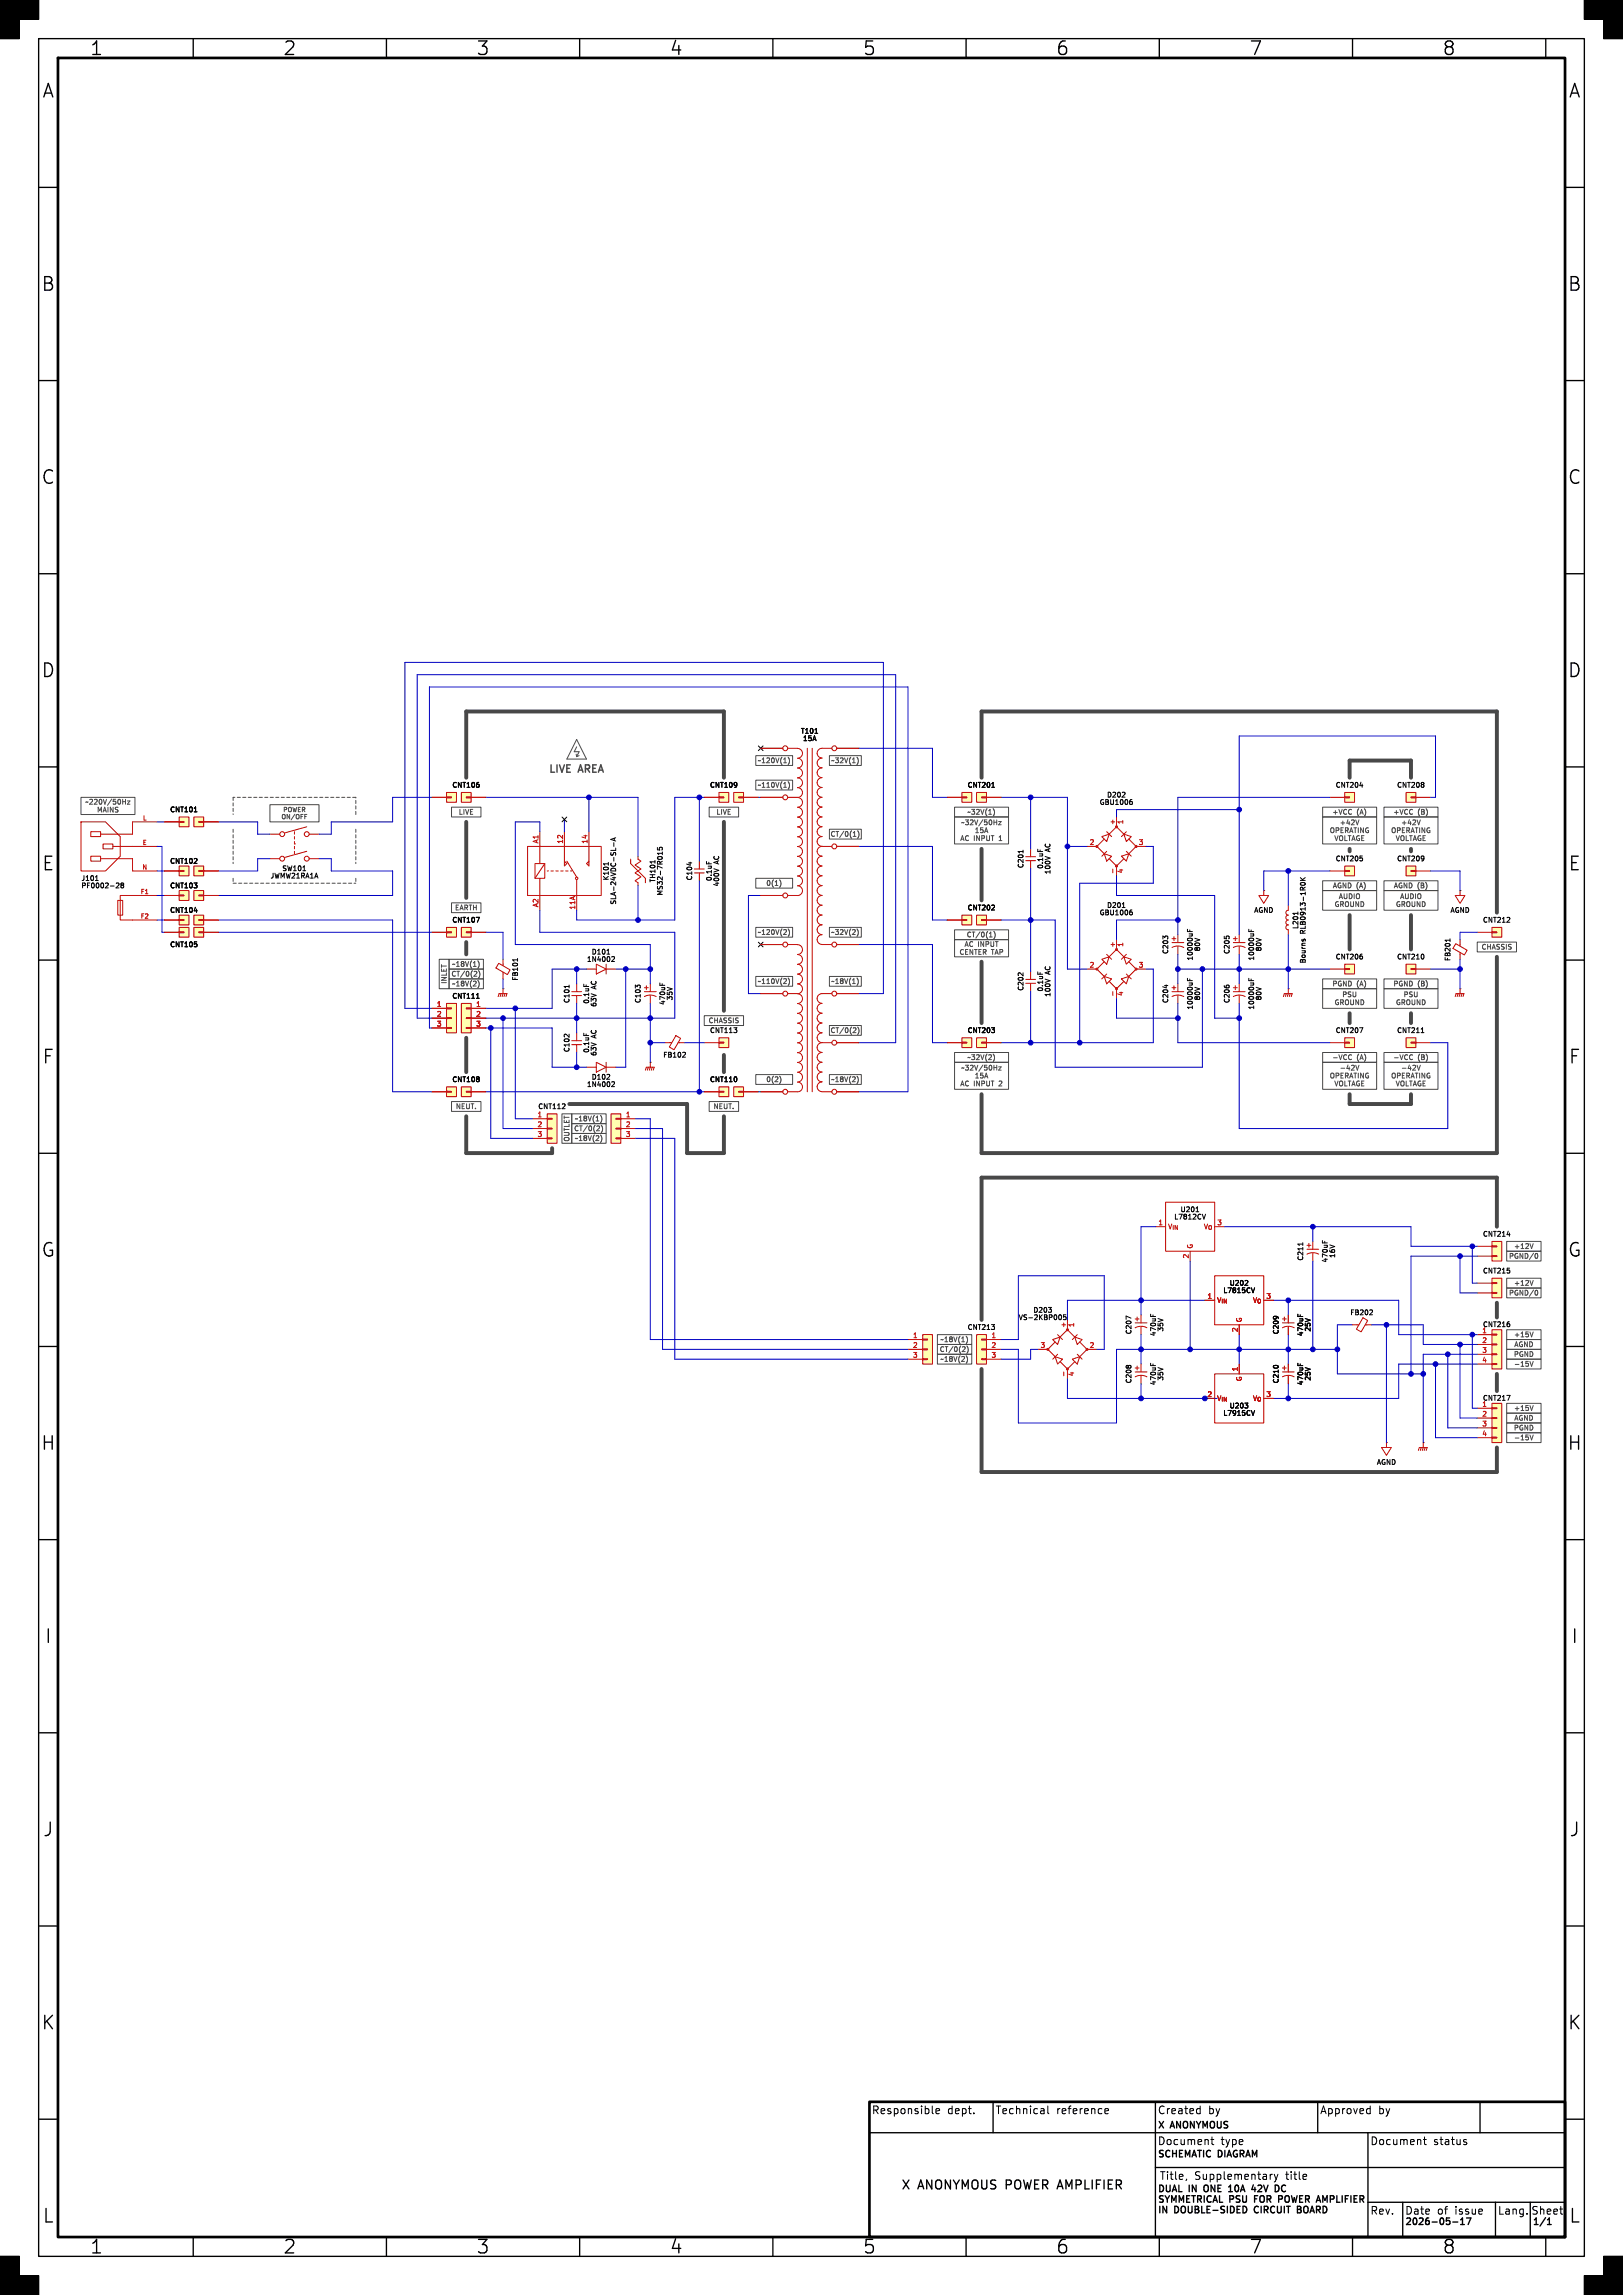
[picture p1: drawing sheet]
<svg xmlns="http://www.w3.org/2000/svg" width="420mm" height="594mm" viewBox="0 0 420 594" stroke-linecap="round" stroke-linejoin="round" font-family="sans-serif">
<defs><g id="words">
<g font-size="4.9">
<text x="23.2" y="14.8">1</text>
<text x="73.2" y="14.8">2</text>
<text x="123.2" y="14.8">3</text>
<text x="173.2" y="14.8">4</text>
<text x="223.2" y="14.8">5</text>
<text x="273.2" y="14.8">6</text>
<text x="323.2" y="14.8">7</text>
<text x="373.2" y="14.8">8</text>
<text x="10.8" y="25.8">A</text>
<text x="405.8" y="25.8">A</text>
<text x="10.6" y="75.8">B</text>
<text x="405.6" y="75.8">B</text>
<text x="10.6" y="125.8">C</text>
<text x="405.6" y="125.8">C</text>
<text x="10.6" y="175.8">D</text>
<text x="405.6" y="175.8">D</text>
<text x="10.7" y="225.8">E</text>
<text x="405.7" y="225.8">E</text>
<text x="10.8" y="275.8">F</text>
<text x="405.8" y="275.8">F</text>
<text x="10.6" y="325.8">G</text>
<text x="405.6" y="325.8">G</text>
<text x="10.5" y="375.8">H</text>
<text x="405.5" y="375.8">H</text>
<text x="11.5" y="425.8">I</text>
<text x="406.5" y="425.8">I</text>
<text x="11" y="475.8">J</text>
<text x="406" y="475.8">J</text>
<text x="10.6" y="525.8">K</text>
<text x="405.6" y="525.8">K</text>
<text x="10.9" y="575.8">L</text>
<text x="405.9" y="575.8">L</text>
<text x="23.2" y="583.8">1</text>
<text x="73.2" y="583.8">2</text>
<text x="123.2" y="583.8">3</text>
<text x="173.2" y="583.8">4</text>
<text x="223.2" y="583.8">5</text>
<text x="273.2" y="583.8">6</text>
<text x="323.2" y="583.8">7</text>
<text x="373.2" y="583.8">8</text>
</g>
<g font-size="3.2">
<text x="233.1" y="567.2">X</text>
<text x="237.6" y="567.2">ANONYMOUS POWER AMPLIFIER</text>
</g>
<g font-size="2.8">
<text x="225.5" y="547.6">Responsible</text>
<text x="245.1" y="547.6">dept.</text>
<text x="257.5" y="547.6">Technical</text>
<text x="273.3" y="547.6">reference</text>
<text x="299.5" y="547.6">Created</text>
<text x="312.7" y="547.6">by</text>
<text x="341.5" y="547.6">Approved</text>
<text x="356.7" y="547.6">by</text>
<text x="299.5" y="555.6">Document</text>
<text x="315.9" y="555.6">type</text>
<text x="354.5" y="555.6">Document</text>
<text x="370.9" y="555.6">status</text>
<text x="300" y="564.6">Title,</text>
<text x="309.1" y="564.6">Supplementary</text>
<text x="332.8" y="564.6">title</text>
<text x="354.5" y="573.6">Rev.</text>
<text x="363.5" y="573.6">Date</text>
<text x="371.9" y="573.6">of</text>
<text x="376.6" y="573.6">issue</text>
<text x="387.5" y="573.6">Lang.</text>
<text x="396.1" y="573.6">Sheet</text>
</g>
<g font-size="2.7" fill="#484848">
<text x="141.8" y="200.5">LIVE</text>
<text x="149.8" y="200.5">AREA</text>
</g>
<g font-size="2.4">
<text x="299.5" y="551">X</text>
<text x="303.1" y="551">ANONYMOUS</text>
<text x="299.5" y="559.3">SCHEMATIC</text>
<text x="315.3" y="559.3">DIAGRAM</text>
<text x="299.5" y="568.3">DUAL</text>
<text x="307.8" y="568.3">IN</text>
<text x="312.4" y="568.3">ONE</text>
<text x="319.5" y="568.3">10A</text>
<text x="326.2" y="568.3">42V</text>
<text x="363.5" y="576.8">2026-05-17</text>
<text x="396.5" y="576.8">1/1</text>
</g>
<g font-size="1.8">
<text x="207.1" y="190.2">T101</text>
<text x="207.6" y="192.1">15A</text>
<text x="116.9" y="204.1">CNT106</text>
<text x="183.5" y="204.1">CNT109</text>
<text x="250.2" y="204.1">CNT201</text>
<text x="284.4" y="208.6">GBU1006</text>
<text x="286.3" y="206.7">D202</text>
<text x="345.5" y="204.1">CNT204</text>
<text x="361.3" y="204.1">CNT208</text>
<text x="43.8" y="210.5">CNT101</text>
<text x="272.1" y="220.4" transform="rotate(-90 272.1 220.4)">AC</text>
<text x="43.8" y="223.8">CNT102</text>
<text x="69.8" y="227.6">JWMW21RA1A</text>
<text x="72.9" y="225.7">SW101</text>
<text x="186.4" y="223.6" transform="rotate(-90 186.4 223.6)">AC</text>
<text x="265.1" y="224.9" transform="rotate(-90 265.1 224.9)">C201</text>
<text x="270.2" y="225.1" transform="rotate(-90 270.2 225.1)">0.1uF</text>
<text x="272.1" y="226.4" transform="rotate(-90 272.1 226.4)">100V</text>
<text x="345.5" y="223.2">CNT205</text>
<text x="361.3" y="223.2">CNT209</text>
<text x="20.9" y="228.3">J101</text>
<text x="20.9" y="230.2">PF0002-28</text>
<text x="43.8" y="230.2">CNT103</text>
<text x="157.8" y="228.1" transform="rotate(-90 157.8 228.1)">K101</text>
<text x="169.8" y="228.6" transform="rotate(-90 169.8 228.6)">TH101</text>
<text x="171.8" y="232" transform="rotate(-90 171.8 232)">MS32-7R015</text>
<text x="179.4" y="228.1" transform="rotate(-90 179.4 228.1)">C104</text>
<text x="184.5" y="228.2" transform="rotate(-90 184.5 228.2)">0.1uF</text>
<text x="186.4" y="229.6" transform="rotate(-90 186.4 229.6)">400V</text>
<text x="43.8" y="236.5">CNT104</text>
<text x="116.9" y="239.1">CNT107</text>
<text x="159.7" y="234.3" transform="rotate(-90 159.7 234.3)">SLA-24VDC-SL-A</text>
<text x="250.2" y="235.9">CNT202</text>
<text x="284.4" y="237.2">GBU1006</text>
<text x="286.3" y="235.3">D201</text>
<text x="324.4" y="236.5">AGND</text>
<text x="375.2" y="236.5">AGND</text>
<text x="383.6" y="239.1">CNT212</text>
<text x="43.8" y="245.4">CNT105</text>
<text x="336.2" y="240.6" transform="rotate(-90 336.2 240.6)">L201</text>
<text x="338.1" y="241.7" transform="rotate(-90 338.1 241.7)">RLB0913-1R0K</text>
<text x="151.7" y="249.2">1N4002</text>
<text x="152.9" y="247.3">D101</text>
<text x="302.6" y="247.1" transform="rotate(-90 302.6 247.1)">C203</text>
<text x="308.9" y="248.8" transform="rotate(-90 308.9 248.8)">10000uF</text>
<text x="310.8" y="246.4" transform="rotate(-90 310.8 246.4)">80V</text>
<text x="318.4" y="247.1" transform="rotate(-90 318.4 247.1)">C205</text>
<text x="324.8" y="248.8" transform="rotate(-90 324.8 248.8)">10000uF</text>
<text x="326.7" y="246.4" transform="rotate(-90 326.7 246.4)">80V</text>
<text x="338.1" y="249.5" transform="rotate(-90 338.1 249.5)">Bourns</text>
<text x="345.5" y="248.6">CNT206</text>
<text x="361.3" y="248.6">CNT210</text>
<text x="375.6" y="248.9" transform="rotate(-90 375.6 248.9)">FB201</text>
<text x="134.3" y="254" transform="rotate(-90 134.3 254)">FB101</text>
<text x="154.6" y="255.9" transform="rotate(-90 154.6 255.9)">AC</text>
<text x="265.1" y="256.6" transform="rotate(-90 265.1 256.6)">C202</text>
<text x="270.2" y="256.8" transform="rotate(-90 270.2 256.8)">0.1uF</text>
<text x="272.1" y="252.2" transform="rotate(-90 272.1 252.2)">AC</text>
<text x="116.9" y="258.7">CNT111</text>
<text x="147.6" y="259.8" transform="rotate(-90 147.6 259.8)">C101</text>
<text x="152.7" y="260" transform="rotate(-90 152.7 260)">0.1uF</text>
<text x="154.6" y="260.8" transform="rotate(-90 154.6 260.8)">63V</text>
<text x="166" y="259.8" transform="rotate(-90 166 259.8)">C103</text>
<text x="172.4" y="260.3" transform="rotate(-90 172.4 260.3)">470uF</text>
<text x="174.3" y="259.1" transform="rotate(-90 174.3 259.1)">35V</text>
<text x="272.1" y="258.2" transform="rotate(-90 272.1 258.2)">100V</text>
<text x="302.6" y="259.8" transform="rotate(-90 302.6 259.8)">C204</text>
<text x="308.9" y="261.5" transform="rotate(-90 308.9 261.5)">10000uF</text>
<text x="310.8" y="259.1" transform="rotate(-90 310.8 259.1)">80V</text>
<text x="318.4" y="259.8" transform="rotate(-90 318.4 259.8)">C206</text>
<text x="324.8" y="261.5" transform="rotate(-90 324.8 261.5)">10000uF</text>
<text x="326.7" y="259.1" transform="rotate(-90 326.7 259.1)">80V</text>
<text x="154.6" y="268.6" transform="rotate(-90 154.6 268.6)">AC</text>
<text x="183.5" y="267.6">CNT113</text>
<text x="250.2" y="267.6">CNT203</text>
<text x="345.5" y="267.6">CNT207</text>
<text x="361.3" y="267.6">CNT211</text>
<text x="147.6" y="272.5" transform="rotate(-90 147.6 272.5)">C102</text>
<text x="152.7" y="272.7" transform="rotate(-90 152.7 272.7)">0.1uF</text>
<text x="154.6" y="273.5" transform="rotate(-90 154.6 273.5)">63V</text>
<text x="171.5" y="274">FB102</text>
<text x="116.9" y="280.3">CNT108</text>
<text x="151.7" y="281.6">1N4002</text>
<text x="152.9" y="279.7">D102</text>
<text x="183.5" y="280.3">CNT110</text>
<text x="139.1" y="287.3">CNT112</text>
<text x="303.7" y="315.9">L7812CV</text>
<text x="305.3" y="314">U201</text>
<text x="383.6" y="320.3">CNT214</text>
<text x="337.5" y="326.5" transform="rotate(-90 337.5 326.5)">C211</text>
<text x="343.8" y="327" transform="rotate(-90 343.8 327)">470uF</text>
<text x="345.7" y="325.8" transform="rotate(-90 345.7 325.8)">16V</text>
<text x="383.6" y="329.9">CNT215</text>
<text x="316.4" y="334.9">L7815CV</text>
<text x="318" y="333">U202</text>
<text x="263.4" y="341.9">VS-2KBP005</text>
<text x="267.2" y="340">D203</text>
<text x="349.3" y="340.7">FB202</text>
<text x="250.2" y="344.5">CNT213</text>
<text x="293" y="345.5" transform="rotate(-90 293 345.5)">C207</text>
<text x="299.4" y="346" transform="rotate(-90 299.4 346)">470uF</text>
<text x="301.3" y="344.8" transform="rotate(-90 301.3 344.8)">35V</text>
<text x="331.1" y="345.5" transform="rotate(-90 331.1 345.5)">C209</text>
<text x="337.5" y="346" transform="rotate(-90 337.5 346)">470uF</text>
<text x="339.4" y="344.8" transform="rotate(-90 339.4 344.8)">25V</text>
<text x="383.4" y="345.1">1</text>
<text x="383.6" y="343.7">CNT216</text>
<text x="293" y="358.2" transform="rotate(-90 293 358.2)">C208</text>
<text x="299.4" y="358.7" transform="rotate(-90 299.4 358.7)">470uF</text>
<text x="301.3" y="357.5" transform="rotate(-90 301.3 357.5)">35V</text>
<text x="331.1" y="358.2" transform="rotate(-90 331.1 358.2)">C210</text>
<text x="337.5" y="358.7" transform="rotate(-90 337.5 358.7)">470uF</text>
<text x="339.4" y="357.5" transform="rotate(-90 339.4 357.5)">25V</text>
<text x="318" y="364.8">U203</text>
<text x="383.4" y="364.2">1</text>
<text x="383.6" y="362.8">CNT217</text>
<text x="316.4" y="366.7">L7915CV</text>
<text x="356.1" y="379.4">AGND</text>
</g>
<g font-size="1.8" fill="#484848">
<text x="195.9" y="197.8">~120V(1)</text>
<text x="214.9" y="197.8">~32V(1)</text>
<text x="21.9" y="208.5">~220V/50Hz</text>
<text x="195.9" y="204.1">~110V(1)</text>
<text x="24.9" y="210.6">MAINS</text>
<text x="118.5" y="211.1">LIVE</text>
<text x="185.2" y="211.1">LIVE</text>
<text x="248.6" y="213.8">~32V/50Hz</text>
<text x="250.2" y="211.1">~32V(1)</text>
<text x="252.1" y="215.9">15A</text>
<text x="343.9" y="215.9">OPERATING</text>
<text x="344.6" y="211.1">+VCC</text>
<text x="346.5" y="213.8">+42V</text>
<text x="351.1" y="211.1">(A)</text>
<text x="359.8" y="215.9">OPERATING</text>
<text x="360.4" y="211.1">+VCC</text>
<text x="362.4" y="213.8">+42V</text>
<text x="366.9" y="211.1">(B)</text>
<text x="214.7" y="216.8">CT/0(1)</text>
<text x="248.3" y="217.9">AC INPUT</text>
<text x="258.8" y="217.9">1</text>
<text x="345.1" y="217.9">VOLTAGE</text>
<text x="361" y="217.9">VOLTAGE</text>
<text x="198.1" y="229.5">0(1)</text>
<text x="344.7" y="230.2">AGND (A)</text>
<text x="346.3" y="233">AUDIO</text>
<text x="360.5" y="230.2">AGND (B)</text>
<text x="362.1" y="233">AUDIO</text>
<text x="117.6" y="235.9">EARTH</text>
<text x="345.2" y="235">GROUND</text>
<text x="361" y="235">GROUND</text>
<text x="195.9" y="242.2">~120V(2)</text>
<text x="214.9" y="242.2">~32V(2)</text>
<text x="249.4" y="245.3">AC INPUT</text>
<text x="250" y="242.9">CT/0(1)</text>
<text x="116.8" y="250.5">~18V(1)</text>
<text x="248.1" y="247.4">CENTER TAP</text>
<text x="383.2" y="246">CHASSIS</text>
<text x="115.9" y="254.8" transform="rotate(-90 115.9 254.8)">INLET</text>
<text x="116.6" y="253">CT/0(2)</text>
<text x="116.8" y="255.6">~18V(2)</text>
<text x="195.9" y="254.9">~110V(2)</text>
<text x="214.9" y="254.9">~18V(1)</text>
<text x="344.6" y="255.6">PGND</text>
<text x="351.1" y="255.6">(A)</text>
<text x="360.4" y="255.6">PGND</text>
<text x="366.9" y="255.6">(B)</text>
<text x="345.2" y="260.4">GROUND</text>
<text x="347.2" y="258.4">PSU</text>
<text x="361" y="260.4">GROUND</text>
<text x="363" y="258.4">PSU</text>
<text x="183.2" y="265.1">CHASSIS</text>
<text x="214.7" y="267.6">CT/0(2)</text>
<text x="250.2" y="274.6">~32V(2)</text>
<text x="344.6" y="274.6">-VCC</text>
<text x="351.1" y="274.6">(A)</text>
<text x="360.4" y="274.6">-VCC</text>
<text x="366.9" y="274.6">(B)</text>
<text x="198.1" y="280.3">0(2)</text>
<text x="214.9" y="280.3">~18V(2)</text>
<text x="248.3" y="281.4">AC INPUT</text>
<text x="248.6" y="277.3">~32V/50Hz</text>
<text x="252.1" y="279.4">15A</text>
<text x="258.8" y="281.4">2</text>
<text x="343.9" y="279.4">OPERATING</text>
<text x="345.1" y="281.4">VOLTAGE</text>
<text x="346.5" y="277.3">-42V</text>
<text x="359.8" y="279.4">OPERATING</text>
<text x="361" y="281.4">VOLTAGE</text>
<text x="362.4" y="277.3">-42V</text>
<text x="117.8" y="287.3">NEUT.</text>
<text x="184.5" y="287.3">NEUT.</text>
<text x="148.4" y="293">CT/0(2)</text>
<text x="148.6" y="290.5">~18V(1)</text>
<text x="147.6" y="295.7" transform="rotate(-90 147.6 295.7)">OUTLET</text>
<text x="148.6" y="295.6">~18V(2)</text>
<text x="391.6" y="323.5">+12V</text>
<text x="390.3" y="326.1">PGND/0</text>
<text x="390.3" y="335.6">PGND/0</text>
<text x="391.6" y="333">+12V</text>
<text x="243.2" y="347.6">~18V(1)</text>
<text x="391.6" y="346.4">+15V</text>
<text x="243" y="350.2">CT/0(2)</text>
<text x="243.2" y="352.7">~18V(2)</text>
<text x="391.6" y="351.5">PGND</text>
<text x="391.6" y="354">-15V</text>
<text x="391.7" y="348.9">AGND</text>
<text x="391.6" y="365.4">+15V</text>
<text x="391.6" y="370.5">PGND</text>
<text x="391.7" y="368">AGND</text>
<text x="391.6" y="373">-15V</text>
</g>
<g font-size="1.8" fill="#c20000">
<text x="288.6" y="213.7" transform="rotate(-90 288.6 213.7)">+</text>
<text x="291.1" y="213.5" transform="rotate(-90 291.1 213.5)">1</text>
<text x="139.4" y="218.5" transform="rotate(-90 139.4 218.5)">A1</text>
<text x="145.7" y="218.6" transform="rotate(-90 145.7 218.6)">12</text>
<text x="152.1" y="218.6" transform="rotate(-90 152.1 218.6)">14</text>
<text x="281.8" y="218.8">2</text>
<text x="294.5" y="218.8">3</text>
<text x="291.1" y="226.2" transform="rotate(-90 291.1 226.2)">4</text>
<text x="139.4" y="235" transform="rotate(-90 139.4 235)">A2</text>
<text x="148.9" y="235.6" transform="rotate(-90 148.9 235.6)">11A</text>
<text x="288.6" y="245.4" transform="rotate(-90 288.6 245.4)">+</text>
<text x="291.1" y="245.3" transform="rotate(-90 291.1 245.3)">1</text>
<text x="281.8" y="250.5">2</text>
<text x="294.5" y="250.5">3</text>
<text x="291.1" y="258" transform="rotate(-90 291.1 258)">4</text>
<text x="112.9" y="260.7">1</text>
<text x="112.9" y="263.2">2</text>
<text x="123" y="260.7">1</text>
<text x="123" y="263.2">2</text>
<text x="112.9" y="265.8">3</text>
<text x="123" y="265.8">3</text>
<text x="138.9" y="289.3">1</text>
<text x="138.9" y="291.8">2</text>
<text x="161.8" y="289.3">1</text>
<text x="161.8" y="291.8">2</text>
<text x="138.9" y="294.3">3</text>
<text x="161.8" y="294.3">3</text>
<text x="299.6" y="317.2">1</text>
<text x="314.8" y="317.2">3</text>
<text x="302.1" y="318.4">V_{IN}</text>
<text x="308.9" y="323.3" transform="rotate(-90 308.9 323.3)">G</text>
<text x="311.3" y="318.4">V_{O}</text>
<text x="307.7" y="325.9" transform="rotate(-90 307.7 325.9)">2</text>
<text x="312.3" y="336.2">1</text>
<text x="314.8" y="337.5">V_{IN}</text>
<text x="324" y="337.5">V_{O}</text>
<text x="327.5" y="336.2">3</text>
<text x="236.1" y="346.4">1</text>
<text x="256.4" y="346.4">1</text>
<text x="275.9" y="343.9" transform="rotate(-90 275.9 343.9)">+</text>
<text x="278.4" y="343.7" transform="rotate(-90 278.4 343.7)">1</text>
<text x="320.4" y="345" transform="rotate(-90 320.4 345)">2</text>
<text x="321.6" y="342.4" transform="rotate(-90 321.6 342.4)">G</text>
<text x="383.4" y="347.7">2</text>
<text x="236.1" y="348.9">2</text>
<text x="236.1" y="351.5">3</text>
<text x="256.4" y="348.9">2</text>
<text x="256.4" y="351.5">3</text>
<text x="269.1" y="348.9">3</text>
<text x="281.8" y="348.9">2</text>
<text x="383.4" y="350.2">3</text>
<text x="383.4" y="352.8">4</text>
<text x="278.4" y="356.4" transform="rotate(-90 278.4 356.4)">4</text>
<text x="320.4" y="355.1" transform="rotate(-90 320.4 355.1)">1</text>
<text x="321.6" y="357.7" transform="rotate(-90 321.6 357.7)">G</text>
<text x="312.3" y="361.6">2</text>
<text x="314.8" y="362.9">V_{IN}</text>
<text x="324" y="362.9">V_{O}</text>
<text x="327.5" y="361.6">3</text>
<text x="383.4" y="366.7">2</text>
<text x="383.4" y="369.3">3</text>
<text x="383.4" y="371.8">4</text>
</g>
<g font-size="1.6" fill="#c20000">
<text x="36.8" y="212.4">L</text>
<text x="36.8" y="218.8">E</text>
<text x="36.7" y="225.1">N</text>
<text x="36.2" y="231.5">F1</text>
<text x="36.2" y="237.8">F2</text>
</g>
<g font-size="1.6" fill="#484848">
<text x="72.6" y="212.3">ON/OFF</text>
<text x="73.1" y="210.5">POWER</text>
</g>
</g></defs>
<g fill="none" stroke="#000" stroke-width=".35">
<path d="M10 10h400v574h-400zM50 10v5M100 10v5M150 10v5M200 10v5M250 10v5M300 10v5M350 10v5M400 10v5M10 48.5h5M405 48.5h5M10 98.5h5"/>
<path d="M405 98.5h5M10 148.5h5M405 148.5h5M10 198.5h5M405 198.5h5M10 248.5h5M405 248.5h5M10 298.5h5M405 298.5h5M10 348.5h5M405 348.5h5M10 398.5h5"/>
<path d="M405 398.5h5M10 448.5h5M405 448.5h5M10 498.5h5M405 498.5h5M10 548.5h5M225 552h180M257 544v8M299 544v35M300.4 556.6l-.3 .1M300.8 556.6h.2M302.2 556.6l-.4 .2"/>
<path d="M302.4 556.6l.3 .1M303.4 556.6v1.7M304.4 556.6v1.7M305.2 556.6v1.7M306.8 558.3v-1.7l.5 1.2 .6-1.2v1.7M308.5 558.3l.5-1.7 .6 1.7M310.4 556.6v1.7M311.5 556.6v1.7M312.8 556.6l-.5 .2M312.9 556.6l.3 .1M315.3 556.6v1.7M317 556.6v1.7"/>
<path d="M317.5 558.3l.6-1.7 .6 1.7M320.9 556.6v1.7M322.4 558.3l.6-1.7 .5 1.7M324.1 558.3v-1.7l.6 1.2 .5-1.2v1.7M341 544v8M354 552v27M383 544v8M405 548.5h5M50 579v5M100 579v5M150 579v5M200 579v5"/>
<path d="M250 579v5M299 561h106M300 579v5M300.1 565.6v1.7M300.1 571v1.7M300.4 569.1l.5 .2 .1 .4-.3 .3-.7-.1M301.5 568.3l.6 .9M301.8 565.6v1.3M301.9 571v1.7l-1-1.7v1.7M302.1 569.2v.8M302.6 568.3l-.5 .9M302.8 565.6v1.3"/>
<path d="M303.2 570v-1.7l.6 1.2 .5-1.2v1.7M303.4 567.3l.5-1.7 .6 1.7M304 571a.86 .86 0 0 1 1 .9 .86 .86 0 0 1-1 .8zM305.1 565.6v1.7M305.1 570v-1.7l.6 1.2 .6-1.2v1.7M305.7 571.3l.3-.3a.57 .57 0 0 1 .8 .6v.6a.57 .57 0 0 1-.6 .6 .57 .57 0 0 1-.6-.6zM307.1 569.1h.6M307.5 571v1.4l.3 .3h.5l.2-.3v-1.4M307.7 565.6v1.7M307.9 568.3h-.8v1.7h.8M308.9 568.3v1.7M309.3 571h.5l.4 .4-.4 .4 .4 .2v.4l-.3 .3h-.6z"/>
<path d="M309.3 571.8h.5M309.5 565.6v1.7l-1-1.7v1.7M309.9 568.3v1.7M310.3 569.2l.6 .8M310.8 568.5l.1 .4-.2 .2-.8 .1M311 571v1.7h.8M311.5 566.1l.3 1.1M311.6 568.3v1.7M312.3 569a.68 .68 0 0 0 .3 .9 .68 .68 0 0 0 .8-.1M312.3 571.8h.6M313.2 571h-.9v1.7h.9M313.9 570l.6-1.7 .5 1.7"/>
<path d="M313.9 572.1h1.3M314 569.5h.9M314.4 565.6v1.7l-1-1.7v1.7M315.2 565.6v1.7M315.6 568.3v1.7h.8M316.9 571.1l-.7-.1-.2 .2v.5l.7 .3 .2 .4-.3 .3h-.7M317.6 571v1.7M317.9 567.3h1M318.4 565.6v1.7M318.4 571a.86 .86 0 0 1 1 .9 .86 .86 0 0 1-1 .8zM319.1 568.4l-.8-.1v1.7M319.1 569.1l-.8 .1"/>
<path d="M320.1 571.8h.6M320.2 569.1l.5 .2 .1 .4-.3 .3-.6-.1M320.9 571h-.8v1.7h.8M321 567.3l.6-1.7 .5 1.7M321.6 568.3v1.4l.3 .3 .5-.1 .1-.2v-1.4M321.7 571a.86 .86 0 0 1 .9 .9 .86 .86 0 0 1-.9 .8zM324.3 565.5l-.4 1.2h1.1M324.7 569.1h.5M324.7 566.1v1.2M325.5 568.3h-.8v1.7M325.6 571.2a.81 .81 0 0 0-1.1 .6 .81 .81 0 0 0 .8 .9l.3-.1M326 568.9v.5a.57 .57 0 0 0 .6 .6 .57 .57 0 0 0 .6-.6v-.5"/>
<path d="M326.4 571v1.7M327 565.6l.6 1.7 .5-1.7M327.2 571.9l.8-.1 .1-.2v-.4l-.9-.2v1.7M327.6 571.9l.5 .8M327.9 568.3v1.7M328.3 569.2l.6 .8M328.8 569l-.9 .2M329.8 571.2a.81 .81 0 0 0-1.1 .6 .81 .81 0 0 0 .8 .9l.3-.1M330.6 571v1.4l.3 .3h.5l.1-.3v-1.4M330.8 565.8l-.8-.2v1.7M330.9 569.2l.8-.1 .2-.2-.1-.4-.9-.2v1.7M332.2 565.6a.81 .81 0 0 0-.6 1 .81 .81 0 0 0 1.1 .5"/>
<path d="M332.3 565.6l.4 .1M332.3 571v1.7M332.6 568.5l.3-.2a.57 .57 0 0 1 .7 .6v.5a.57 .57 0 0 1-.5 .6 .57 .57 0 0 1-.6-.6zM332.9 571h1M333.4 571v1.7M334.2 568.3l.4 1.7 .3-1.2 .4 1.2 .4-1.7M335.7 571h.6l.3 .4-.3 .4 .3 .2 .1 .4-.3 .3h-.7zM335.7 571.8h.6M336.3 569.1h.6M337.1 568.3h-.8v1.7h.8M337.4 571.3l.4-.3a.57 .57 0 0 1 .7 .6v.6a.57 .57 0 0 1-.6 .6 .57 .57 0 0 1-.5-.6zM337.8 569.2l.9-.1 .1-.2-.1-.4-.9-.2v1.7"/>
<path d="M338.3 569.2l.5 .8M339 572.7l.5-1.7 .6 1.7M339.1 572.3h.9M340.6 570l.6-1.7 .5 1.7M340.7 571.9l.8-.1 .2-.2-.1-.4-.9-.2v1.7M340.8 569.5h.8M341.1 571.9l.6 .8M342.3 570v-1.7l.6 1.2 .5-1.2v1.7M342.4 571a.86 .86 0 0 1 1 .9 .86 .86 0 0 1-1 .8zM344.2 569.2l.9-.1 .1-.2-.1-.4-.9-.2v1.7M345.9 568.3v1.7h.9M347.3 568.3v1.7"/>
<path d="M348.1 569.1h.6M348.9 568.3h-.8v1.7M349.6 568.3v1.7M350 579v5M350.4 569.1h.6M351.2 568.3h-.8v1.7h.8M351.9 569.2l.8-.1 .2-.2-.1-.4-.9-.2v1.7M352.3 569.2l.6 .8M354 570h51M363 570v9M374.3 574.1l-.1 .8M375.9 575.1h1.3"/>
<path d="M378 575.8h.9M378.5 574.1v1.7M380.6 574.1l-.7 1.7M387 570v9M396 570v9M397.5 574.1v1.7M400 574l-1.5 2.2M400 579v5M400.4 575.8h1M400.9 574.1v1.7"/>
</g>
<path d="M15 15h390v564h-390zM225 544h180v35h-180z" fill="none" stroke="#000" stroke-width=".7"/>
<path d="M0 0h10v5h-5v5h-5zM410 0h10v10h-5v-5h-5zM0 584h5v5h5v5h-10zM415 584h5v10h-10v-5h5z" fill="#000" stroke="#000" stroke-width=".35"/>
<g fill="none" stroke="#000" stroke-width=".26">
<path d="M242.2 546.4l.9-.2v-.3l-.6-.1-.3 .2 .1 1h.8M252 546.9v.2M271.1 545.1v1.7l.3 .3M285.9 546.8l.3 .3 .6-.1M285.9 546l.3-.2h.4l.3 .2v.2l-1 .2M310 545.8l.6 .1M310.6 547l-.6 .1M310.6 545.1v2M313.3 553.8h.8M313.6 553.1v1.7l.5 .3M354 545.8l.6 .1M354.6 547l-.6 .1"/>
<path d="M354.6 545.1v2M368.3 553.8h.8M368.6 553.1v1.7l.5 .3M379 553.8l.5 .1M379 554.4l.5 .1 .1 .3-.3 .3h-.4M307.1 564l-.2 .4M329.3 562.8l-.4 .1-.2 .2M329.7 562.8l.5 1.3M330.2 564.1l-.5 .7M330.7 562.8l-.5 1.3M337.8 562.8l.3 .4-.9 .2M338 564l-.2 .1"/>
<path d="M395.1 572.9v.2M403.6 571.8h.8M404.2 573.1h.2"/>
</g>
<path d="M46.4 240h2.5v2.6h-2.5z" fill="#ffffb0"/>
<g fill="none" stroke="#c20000" stroke-width=".26">
<path d="M42.5 241.3h3.9M46.4 240h2.5v2.6h-2.5zM46.4 241.2h1.2v.2h-1.2zM166.8 257.9l1.4-.4 1.6 .4M166.8 255.7h1M166.8 256.7h3M167.3 255.1v1.1M168.3 254.6v2.1M168.3 257.7v2M167 277l.3-.8h2l-.3 .8M167.8 276.2l-.3 .8M168.3 275v1.2l-.3 .8"/>
<path d="M168.3 275h.1M168.8 276.2l-.3 .8"/>
</g>
<path d="M50.9 244.4v.5M164.9 255.4l-.5-.4v.8M165 255h.6M170.8 254.4v.6M171.4 254.6v.4" fill="none" stroke="#000" stroke-width=".26"/>
<path d="M363.9 224.2h2.5v2.5h-2.5z" fill="#ffffb0"/>
<path d="M363.9 224.2h2.5v2.5h-2.5zM365.1 225.3h1.3v.3h-1.3zM366.4 225.4h3.8" fill="none" stroke="#c20000" stroke-width=".26"/>
<path d="M368.4 221.7v.8M368.5 222.1l-.1 .1" fill="none" stroke="#000" stroke-width=".26"/>
<path d="M348 224.2h2.5v2.5h-2.5z" fill="#ffffb0"/>
<g fill="none" stroke="#c20000" stroke-width=".26">
<path d="M344.2 225.4h3.8M348 224.2h2.5v2.5h-2.5zM348 225.3h1.2v.3h-1.2zM148 256.7h2.5M148 257.7h2.5M149.2 254.6v2.1M149.2 257.7v2M151.8 250.8h2.5M154.3 249.6l2.5 1.2-2.5 1.3zM156.8 249.6v2.5M156.8 250.8h2.6M376.6 257.9l.2-.7h2l-.2 .7"/>
<path d="M377.3 257.2l-.2 .7M377.8 255.9v1.3l-.2 .7M377.8 255.9h.1M378.3 257.2l-.2 .7"/>
</g>
<path d="M352.5 222.2v.5M147.3 255v.7M151.1 254.7v.6M157.1 247h.7M158.4 247.7l.4-.1 .2 .4-.8 .9h.8" fill="none" stroke="#000" stroke-width=".26"/>
<path d="M189.9 205.1h2.5v2.5h-2.5z" fill="#ffffb0"/>
<path d="M189.9 205.1h2.5v2.5h-2.5zM191.1 206.2h1.3v.3h-1.3zM192.4 206.4h3.8" fill="none" stroke="#c20000" stroke-width=".26"/>
<path d="M186.1 205.1h2.5v2.5h-2.5z" fill="#ffffb0"/>
<g fill="none" stroke="#c20000" stroke-width=".26">
<path d="M182.2 206.4h3.9M186.1 205.1h2.5v2.5h-2.5zM186.1 206.2h1.2v.3h-1.2zM128.9 257.9l.3-.7h2l-.3 .7M129.1 249.3l2.9 1.7-.7 1.2-3-1.7zM129.7 257.2l-.3 .7M130.2 255.9v1.3l-.3 .7M130.2 255.9h.1M130.2 248.3v1.6M130.2 251.6v1.8M130.7 257.2l-.3 .7M148 269.4h2.5"/>
<path d="M148 270.4h2.5M149.2 267.3v2.1M149.2 270.4v2M151.8 276.2h2.5M154.3 275l2.5 1.2-2.5 1.3zM156.8 275v2.5M156.8 276.2h2.6M172.1 269.9h1.7M174.9 268l1.2 .8-1.7 2.9-1.2-.7zM175.5 269.9h1.7"/>
</g>
<path d="M190.6 202.6l.1 .6M190.7 203.2l-.1 .3M190.7 203.1l-.1 .1M133.9 248.1v.7M133.9 248.4h-1.2l.1 .2M147.3 267.7v.8l-.8-.8-.4 .1M151.1 267.4v.6M157.7 278.1v.5l-.7 .7h.8M177.1 272.4l.3 .2-.1 .3-.7 .7h.8M158.4 280h.4l.2 .3-.8 .9h.8" fill="none" stroke="#000" stroke-width=".26"/>
<path d="M50.2 236.9h2.5v2.5h-2.5z" fill="#ffffb0"/>
<path d="M50.2 236.9h2.5v2.5h-2.5zM51.4 238h1.3v.3h-1.3zM52.7 238.1h3.8" fill="none" stroke="#c20000" stroke-width=".26"/>
<path d="M50.2 230.5h2.5v2.5h-2.5z" fill="#ffffb0"/>
<path d="M50.2 230.5h2.5v2.5h-2.5zM51.4 231.6h1.3v.3h-1.3zM52.7 231.8h3.8" fill="none" stroke="#c20000" stroke-width=".26"/>
<path d="M46.4 230.5h2.5v2.5h-2.5z" fill="#ffffb0"/>
<path d="M42.5 231.8h3.9M46.4 230.5h2.5v2.5h-2.5zM46.4 231.6h1.2v.3h-1.2z" fill="none" stroke="#c20000" stroke-width=".26"/>
<path d="M46.4 236.9h2.5v2.5h-2.5z" fill="#ffffb0"/>
<path d="M42.5 238.1h3.9M46.4 236.9h2.5v2.5h-2.5zM46.4 238h1.2v.3h-1.2z" fill="none" stroke="#c20000" stroke-width=".26"/>
<path d="M50.3 235.7h.7" fill="none" stroke="#000" stroke-width=".26"/>
<path d="M50.2 240h2.5v2.6h-2.5z" fill="#ffffb0"/>
<g fill="none" stroke="#c20000" stroke-width=".26">
<path d="M179.7 224.9h2.5M179.7 225.9h2.5M181 222.9v2M181 225.9v2.1M50.2 240h2.5v2.6h-2.5zM51.4 241.2h1.3v.2h-1.3zM52.7 241.3h3.8M319.2 245.2l1.4-.4 1.6 .4M319.2 243h1M319.2 244h3M319.7 242.4v1.1M320.7 241.9v2.1"/>
<path d="M320.7 245v2"/>
</g>
<path d="M178.6 223.2v.7M182.8 223v.6M184.7 224.8l1.3 .5M316.8 242.3v.6M317.4 242.4h.6M323.2 240.5v.6h1.2M323.8 240.7v.4" fill="none" stroke="#000" stroke-width=".26"/>
<path d="M115.6 205.1h2.5v2.5h-2.5z" fill="#ffffb0"/>
<g fill="none" stroke="#c20000" stroke-width=".26">
<path d="M69.8 215.9h2.6M76.2 218.4h.1M76.2 215.3v.6M76.2 216.5v.7M76.2 217.8v.6M76.2 219.1v.6M79.4 214l-5.7 1.6M80 215.9h2.5M111.8 206.4h3.8M115.6 205.1h2.5v2.5h-2.5zM115.6 206.2h1.2v.3h-1.2zM69.8 222.2h2.6"/>
<path d="M76.2 220.3v.7M79.4 220.3l-5.7 1.6M80 222.2h2.5"/>
<circle cx="73" cy="215.9" r=".63"/>
<circle cx="79.4" cy="215.9" r=".63"/>
<circle cx="73" cy="222.2" r=".63"/>
<circle cx="79.4" cy="222.2" r=".63"/>
</g>
<path d="M78.4 225.4h.7" fill="none" stroke="#000" stroke-width=".26"/>
<path d="M119.4 205.1h2.5v2.5h-2.5z" fill="#ffffb0"/>
<path d="M119.4 205.1h2.5v2.5h-2.5zM120.6 206.2h1.3v.3h-1.3zM121.9 206.4h3.8" fill="none" stroke="#c20000" stroke-width=".26"/>
<path d="M386.1 240h2.5v2.6h-2.5z" fill="#ffffb0"/>
<path d="M327 230.5v1.3h1.3l-1.3 2-1.2-2h1.2M327 230.5h.1M376.7 244.2l3 1.7-.8 1.3-2.9-1.7zM377.8 243.2v1.7M377.8 246.5v1.8M382.3 241.3h3.8M386.1 240h2.5v2.6h-2.5zM386.1 241.2h1.2v.2h-1.2z" fill="none" stroke="#c20000" stroke-width=".26"/>
<path d="M389.9 238.7h.8M390.6 237.6v.4M375.2 243v.7M375.2 243.4h-1.2l.1 .1" fill="none" stroke="#000" stroke-width=".26"/>
<path d="M386.1 344.2h2.5v10.1h-2.5z" fill="#ffffb0"/>
<g fill="none" stroke="#c20000" stroke-width=".26">
<path d="M281.3 250.8h2.5M283.8 250.8l1.9 1.9M285.1 248.3l1.9-.7-.6 2zM285.7 252.7l2 .7-1.3 1.2zM285.7 248.9l-1.9 1.9M286.4 252.1l-1.3 1.3M286.4 247l1.3 1.3M287 254l1.9 1.9M288 256.7v1M288.9 245.7l-1.9 1.9M288.9 245.7l1.9 1.9M288.9 243.2v2.5"/>
<path d="M288.9 255.9v2.5M289.2 257.2l.9 .3M290.2 253.4l1.9-.7-.6 1.9zM290.8 247.6l1.9 .7-1.2 1.3zM290.8 254l-1.9 1.9M291.5 247l-1.3 1.3M291.5 252.1l1.2 1.3M292.1 248.9l1.9 1.9M294 250.8l-1.9 1.9M294 250.8h2.5M382.3 345.4h3.8M382.3 348h3.8"/>
<path d="M382.3 350.5h3.8M382.3 353.1h3.8M386.1 344.2h2.5v10.1h-2.5zM386.1 345.3h1.2v.3h-1.2zM386.1 347.9h1.2v.2h-1.2zM386.1 350.4h1.2v.2h-1.2zM386.1 352.9h1.2v.3h-1.2z"/>
</g>
<g fill="#c20000" stroke="#c20000" stroke-width=".26">
<circle cx="288.9" cy="255.9" r=".25"/>
<circle cx="283.8" cy="250.8" r=".25"/>
<circle cx="294" cy="250.8" r=".25"/>
<circle cx="288.9" cy="245.7" r=".25"/>
</g>
<path d="M290.4 234.9h.7M292.6 236l.4 .3v.4l-.4 .1M292.7 235.5h.2" fill="none" stroke="#000" stroke-width=".26"/>
<path d="M386.1 363.2h2.5v10.2h-2.5z" fill="#ffffb0"/>
<path d="M382.3 364.5h3.8M382.3 367h3.8M382.3 369.6h3.8M382.3 372.1h3.8M386.1 363.2h2.5v10.2h-2.5zM386.1 364.4h1.2v.2h-1.2zM386.1 366.9h1.2v.3h-1.2zM386.1 369.4h1.2v.3h-1.2zM386.1 372h1.2v.2h-1.2z" fill="none" stroke="#c20000" stroke-width=".26"/>
<path d="M389.9 361.2h.9l-.6 1.2" fill="none" stroke="#000" stroke-width=".26"/>
<path d="M348 268.6h2.5v2.5h-2.5z" fill="#ffffb0"/>
<path d="M265.4 253.5h2.6M265.4 254.5h2.6M266.7 251.5v2M266.7 254.5v2M344.2 269.9h3.8M348 268.6h2.5v2.5h-2.5zM348 269.7h1.2v.3h-1.2z" fill="none" stroke="#c20000" stroke-width=".26"/>
<path d="M264.7 251.8v.8l-.7-.7h-.5M268.5 251.6v.6M270.5 253.4l1.2 .4M351.8 266h.9l-.6 1.3" fill="none" stroke="#000" stroke-width=".26"/>
<path d="M348 249.6h2.5v2.5h-2.5z" fill="#ffffb0"/>
<g fill="none" stroke="#c20000" stroke-width=".26">
<path d="M266.7 219.7v2M265.4 221.7h2.6M265.4 222.8h2.6M266.7 222.8v2M303.3 257.9l1.4-.4 1.6 .4M303.3 255.7h1M303.3 256.7h3M303.8 255.1v1.1M304.8 254.6v2.1M304.8 257.7v2M319.2 257.9l1.4-.4 1.6 .4M319.2 255.7h1"/>
<path d="M319.2 256.7h3M319.7 255.1v1.1M320.7 254.6v2.1M320.7 257.7v2M332.1 257.9l.3-.7h2l-.3 .7M332.9 257.2l-.3 .7M333.4 255.9v1.3l-.3 .7M333.4 255.9h.1M333.9 257.2l-.3 .7M344.2 250.8h3.8M348 249.6h2.5v2.5h-2.5zM348 250.7h1.2v.3h-1.2z"/>
</g>
<path d="M268.5 219.8v.6M264.7 220v.8M270.5 221.7l1.2 .4M301.8 254.9v.8M307.3 253.2v.6h1.3M307.9 253.4v.4M317.4 255h.6M323.2 253.2v.6h1.2M323.8 253.4v.4" fill="none" stroke="#000" stroke-width=".26"/>
<path d="M252.7 345.4h2.6v7.7h-2.6z" fill="#ffffb0"/>
<path d="M252.7 345.4h2.6v7.7h-2.6zM254 346.6h1.3v.2h-1.3zM254 349.1h1.3v.3h-1.3zM254 351.7h1.3v.2h-1.3zM255.3 346.7h3.8M255.3 349.2h3.8M255.3 351.8h3.8" fill="none" stroke="#c20000" stroke-width=".26"/>
<path d="M238.8 345.4h2.5v7.7h-2.5z" fill="#ffffb0"/>
<path d="M163.2 222.4v1.1l3.8 3.8v1.2M165.1 221.6v.8l.8 .5-1.6 1 1.6 1-1.6 1 1.6 1-1.6 1.1 .8 .5v.7M234.9 346.7h3.9M234.9 349.2h3.9M234.9 351.8h3.9M238.8 345.4h2.5v7.7h-2.5zM238.8 346.6h1.2v.2h-1.2zM238.8 349.1h1.2v.3h-1.2zM238.8 351.7h1.2v.2h-1.2z" fill="none" stroke="#c20000" stroke-width=".26"/>
<path d="M170.1 219.3v.7h.6v-.6l.6-.1v.7M169.5 222.7v.7M171.4 220.5v.7M171.4 220.9h-1.3l.3 .2" fill="none" stroke="#000" stroke-width=".26"/>
<path d="M186.1 281.3h2.5v2.5h-2.5z" fill="#ffffb0"/>
<path d="M182.2 282.6h3.9M186.1 281.3h2.5v2.5h-2.5zM186.1 282.4h1.2v.3h-1.2z" fill="none" stroke="#c20000" stroke-width=".26"/>
<path d="M386.1 321.3h2.5v5.1h-2.5z" fill="#ffffb0"/>
<path d="M382.3 322.6h3.8M382.3 325.1h3.8M386.1 321.3h2.5v5.1h-2.5zM386.1 322.5h1.2v.2h-1.2zM386.1 325h1.2v.2h-1.2z" fill="none" stroke="#c20000" stroke-width=".26"/>
<path d="M390 319.6h.8" fill="none" stroke="#000" stroke-width=".26"/>
<path d="M386.1 330.8h2.5v5.1h-2.5z" fill="#ffffb0"/>
<path d="M382.3 332.1h3.8M382.3 334.6h3.8M386.1 330.8h2.5v5.1h-2.5zM386.1 332h1.2v.2h-1.2zM386.1 334.5h1.2v.3h-1.2z" fill="none" stroke="#c20000" stroke-width=".26"/>
<path d="M390.6 328.8v.6" fill="none" stroke="#000" stroke-width=".26"/>
<path d="M186.1 268.6h2.5v2.5h-2.5z" fill="#ffffb0"/>
<path d="M377.8 230.5v1.3h1.3l-1.3 2-1.2-2h1.2M377.8 230.5h.1M182.2 269.9h3.9M186.1 268.6h2.5v2.5h-2.5zM186.1 269.7h1.2v.3h-1.2z" fill="none" stroke="#c20000" stroke-width=".26"/>
<path d="M189.9 281.3h2.5v2.5h-2.5z" fill="#ffffb0"/>
<path d="M189.9 281.3h2.5v2.5h-2.5zM191.1 282.4h1.3v.3h-1.3zM192.4 282.6h3.8" fill="none" stroke="#c20000" stroke-width=".26"/>
<path d="M141.6 288.3h2.5v7.6h-2.5z" fill="#ffffb0"/>
<path d="M137.8 289.6h3.8M137.8 292.1h3.8M137.8 294.6h3.8M141.6 288.3h2.5v7.6h-2.5zM141.6 289.4h1.3v.3h-1.3zM141.6 292h1.3v.2h-1.3zM141.6 294.5h1.3v.3h-1.3z" fill="none" stroke="#c20000" stroke-width=".26"/>
<path d="M145.4 287h.8M146.2 285.8v.4" fill="none" stroke="#000" stroke-width=".26"/>
<path d="M158.1 288.3h2.6v7.6h-2.6z" fill="#ffffb0"/>
<path d="M158.1 288.3h2.6v7.6h-2.6zM159.4 289.4h1.3v.3h-1.3zM159.4 292h1.3v.2h-1.3zM159.4 294.5h1.3v.3h-1.3zM160.7 289.6h3.8M160.7 292.1h3.8M160.7 294.6h3.8" fill="none" stroke="#c20000" stroke-width=".26"/>
<path d="M363.9 268.6h2.5v2.5h-2.5z" fill="#ffffb0"/>
<path d="M363.9 268.6h2.5v2.5h-2.5zM365.1 269.7h1.3v.3h-1.3zM366.4 269.9h3.8" fill="none" stroke="#c20000" stroke-width=".26"/>
<path d="M367.8 267.3h.7" fill="none" stroke="#000" stroke-width=".26"/>
<path d="M363.9 205.1h2.5v2.5h-2.5z" fill="#ffffb0"/>
<path d="M363.9 205.1h2.5v2.5h-2.5zM365.1 206.2h1.3v.3h-1.3zM366.4 206.4h3.8" fill="none" stroke="#c20000" stroke-width=".26"/>
<path d="M363.9 249.6h2.5v2.5h-2.5z" fill="#ffffb0"/>
<path d="M363.9 249.6h2.5v2.5h-2.5zM365.1 250.7h1.3v.3h-1.3zM366.4 250.8h3.8" fill="none" stroke="#c20000" stroke-width=".26"/>
<path d="M348 205.1h2.5v2.5h-2.5z" fill="#ffffb0"/>
<path d="M344.2 206.4h3.8M348 205.1h2.5v2.5h-2.5zM348 206.2h1.2v.3h-1.2z" fill="none" stroke="#c20000" stroke-width=".26"/>
<path d="M351.9 203.4h.8" fill="none" stroke="#000" stroke-width=".26"/>
<path d="M252.7 236.9h2.6v2.5h-2.6z" fill="#ffffb0"/>
<path d="M252.7 236.9h2.6v2.5h-2.6zM254 238h1.3v.3h-1.3zM255.3 238.1h3.8M303.3 245.2l1.4-.4 1.6 .4M303.3 243h1M303.3 244h3M303.8 242.4v1.1M304.8 241.9v2.1M304.8 245v2" fill="none" stroke="#c20000" stroke-width=".26"/>
<path d="M256.6 235.5h.8M257.3 234.4v.4M301.4 242.7l-.5-.4v.8M301.5 242.3h.6M307.3 240.5v.6h1.3M307.9 240.7v.4" fill="none" stroke="#000" stroke-width=".26"/>
<path d="M115.6 281.3h2.5v2.5h-2.5z" fill="#ffffb0"/>
<g fill="none" stroke="#c20000" stroke-width=".26">
<path d="M111.8 282.6h3.8M115.6 281.3h2.5v2.5h-2.5zM115.6 282.4h1.2v.3h-1.2zM293.8 356.4l1.4-.4 1.6 .4M293.8 354.1h1M293.8 355.1h3M294.3 353.6v1M295.3 353.1v2M295.3 356.1v2M331.9 343.7l1.4-.4 1.6 .4M331.9 341.4h1M331.9 342.4h3"/>
<path d="M332.4 340.9v1M333.4 340.4v2M333.4 343.4v2"/>
</g>
<path d="M291.5 353.5h.3M292.1 353.5h.5M297.8 352.8v.7M298.4 353v.5M329.6 340.8l.6-.1 .5 .2M330.1 340.7l.1 .1M335.9 340.1v.7M336.5 340.3v.5" fill="none" stroke="#000" stroke-width=".26"/>
<path d="M115.6 240h2.5v2.6h-2.5z" fill="#ffffb0"/>
<g fill="none" stroke="#c20000" stroke-width=".26">
<path d="M136.5 219.1h19.1v12.7h-19.1zM139.7 215.3v8.2M146 215.3v8.9l.7-.7-.7-.6M152.4 215.3v8.9l-.6-.7 .6-.6M138.4 223.5h2.6v3.8h-2.6zM139.7 227.3v8.3M141 223.5l-2.6 3.8M141.6 225.4h.3M142.6 225.4h.6M143.8 225.4h.7M145.1 225.4h.6M146.4 225.4h.6"/>
<path d="M146.7 222.9l2.5 4.1M147.6 225.4h.4M149.2 227.6v8M111.8 241.3h3.8M115.6 240h2.5v2.6h-2.5zM115.6 241.2h1.2v.2h-1.2zM314.3 355.6h12.7v12.7h-12.7zM320.7 353.1v2.5M331.9 356.4l1.4-.4 1.6 .4M331.9 354.1h1M331.9 355.1h3M332.4 353.6v1"/>
<path d="M333.4 353.1v2M333.4 356.1v2M311.8 361.9h2.5M327 361.9h2.6"/>
<circle cx="149.2" cy="227.3" r=".32"/>
</g>
<path d="M158.8 218.1v1M159 217v.6M159.3 219.5v.6M159.3 216.8l-1.2 .5 1.2 .4M157.4 223.2v.7M157.4 223.6h-1.2l.1 .1M329.7 353.5h.8M335.9 352.8v.7M336.5 353v.5M322.1 363.2h.8l-.4 .4M322.8 363.7v.7M324.7 365.1l-.5 1.2" fill="none" stroke="#000" stroke-width=".26"/>
<path d="M119.4 281.3h2.5v2.5h-2.5z" fill="#ffffb0"/>
<path d="M21 212.7h6.3l3.8 3.8v5.1l-3.8 3.8h-6.3zM23.5 215.3h2.5v1.2h-2.5zM26.7 218.4h2.5v1.3h-2.5zM29.2 219.1h11.4M40.6 212.7h-6.3v3.2h-8.3M23.5 221.6h2.5v1.3h-2.5zM26 222.2h8.3v3.2h6.3M30.5 233h1.2v3.9h-1.2zM40.6 231.8h-9.5v6.3h9.5M119.4 281.3h2.5v2.5h-2.5zM120.6 282.4h1.3v.3h-1.3zM121.9 282.6h3.8" fill="none" stroke="#c20000" stroke-width=".26"/>
<path d="M24.7 227.9h.7M24.9 226.8l.2-.2v1.3M30.1 228.6l.5-.1 .2 .4-.8 .9h.8M31.5 229.1l-.2-.3 .2-.3 .5 .3-.2 .3M31.5 229.1l-.2 .2 .2 .5 .5-.2-.2-.5M31.5 229.1h.3" fill="none" stroke="#000" stroke-width=".26"/>
<path d="M248.9 236.9h2.6v2.5h-2.6z" fill="#ffffb0"/>
<g fill="none" stroke="#c20000" stroke-width=".26">
<path d="M245.1 238.1h3.8M248.9 236.9h2.6v2.5h-2.6zM248.9 238h1.3v.3h-1.3zM299.1 317.5h2.5M301.6 311.1h12.7v12.7h-12.7zM314.3 317.5h2.6M308 323.8v2.6M311.8 336.5h2.5M314.3 330.2h12.7v12.7h-12.7zM327 336.5h2.6M320.7 342.9v2.5M358.8 373.4v1.2h1.2l-1.2 2.1-1.3-2.1h1.3"/>
<path d="M358.8 373.4h.1M367 375.4l.3-.8h2l-.2 .8M367.8 374.6l-.3 .8M368.3 373.4v1.2l-.3 .8M368.3 373.4h.1M368.8 374.6l-.2 .8"/>
</g>
<path d="M309.5 313.6h.7M309.7 312.5l.1-.1v1.2M312 314.3l-.5 1.2M322.7 331.4l.2 .3v.3l-.8 .7h.8M324.7 333.3l-.5 1.3" fill="none" stroke="#000" stroke-width=".26"/>
<path d="M119.4 240h2.5v2.6h-2.5z" fill="#ffffb0"/>
<path d="M119.4 240h2.5v2.6h-2.5zM120.6 241.2h1.3v.2h-1.3zM121.9 241.3h3.8" fill="none" stroke="#c20000" stroke-width=".26"/>
<path d="M123.2 237.4h.9l-.6 1.3" fill="none" stroke="#000" stroke-width=".26"/>
<path d="M248.9 268.6h2.6v2.5h-2.6z" fill="#ffffb0"/>
<g fill="none" stroke="#c20000" stroke-width=".26">
<path d="M245.1 269.9h3.8M248.9 268.6h2.6v2.5h-2.6zM248.9 269.7h1.3v.3h-1.3zM268.6 349.2h2.5M271.1 349.2l1.9 2M272.4 346.7l1.9-.6-.6 1.9zM273 351.2l2 .6-1.3 1.3zM273 347.3l-1.9 1.9M273.7 345.4l1.3 1.3M273.7 350.5l-1.3 1.3M274.3 352.4l1.9 1.9M275.3 355.1v1"/>
<path d="M276.2 344.2l1.9 1.9M276.2 344.2l-1.9 1.9M276.2 341.6v2.6M276.2 354.3v2.6M276.5 355.7l.9 .3M277.5 351.8l1.9-.6-.6 1.9zM278.1 346.1l1.9 .6-1.2 1.3zM278.1 352.4l-1.9 1.9M278.8 350.5l1.2 1.3M278.8 345.4l-1.3 1.3M279.4 347.3l1.9 1.9M281.3 349.2l-1.9 2"/>
<path d="M281.3 349.2h2.5"/>
</g>
<g fill="#c20000" stroke="#c20000" stroke-width=".26">
<circle cx="276.2" cy="354.3" r=".25"/>
<circle cx="281.3" cy="349.2" r=".25"/>
<circle cx="271.1" cy="349.2" r=".25"/>
<circle cx="276.2" cy="344.2" r=".25"/>
</g>
<path d="M271.3 338.4h.8l-.4 .5M272 339v.5M274.4 340.3a.79 .79 0 0 1 0 1.3M275.8 340.3h-.6v.6l.6-.1v.7h-.6" fill="none" stroke="#000" stroke-width=".26"/>
<path d="M252.7 268.6h2.6v2.5h-2.6z" fill="#ffffb0"/>
<path d="M252.7 268.6h2.6v2.5h-2.6zM254 269.7h1.3v.3h-1.3zM255.3 269.9h3.8" fill="none" stroke="#c20000" stroke-width=".26"/>
<path d="M119.4 259.7h2.5v7.6h-2.5z" fill="#ffffb0"/>
<path d="M119.4 259.7h2.5v7.6h-2.5zM120.6 260.9h1.3v.2h-1.3zM120.6 263.4h1.3v.3h-1.3zM120.6 265.9h1.3v.3h-1.3zM121.9 261h3.8M121.9 263.5h3.8M121.9 266.1h3.8" fill="none" stroke="#c20000" stroke-width=".26"/>
<path d="M123.3 258.4h.7" fill="none" stroke="#000" stroke-width=".26"/>
<path d="M50.2 224.2h2.5v2.5h-2.5z" fill="#ffffb0"/>
<path d="M50.2 224.2h2.5v2.5h-2.5zM51.4 225.3h1.3v.3h-1.3zM52.7 225.4h3.8" fill="none" stroke="#c20000" stroke-width=".26"/>
<path d="M46.4 211.5h2.5v2.5h-2.5z" fill="#ffffb0"/>
<path d="M42.5 212.7h3.9M46.4 211.5h2.5v2.5h-2.5zM46.4 212.6h1.2v.3h-1.2zM333.4 234.3v1.3l-.5 .2-.2 .4 .2 .5 .5 .2-.5 .1-.2 .5 .2 .4 .5 .2-.5 .2-.2 .5 .2 .4 .5 .2-.5 .2-.2 .4 .2 .5 .5 .2v1.2" fill="none" stroke="#c20000" stroke-width=".26"/>
<path d="M50.3 210.1h.7M335.9 236v.8M335.9 236.4h-1.3l.2 .1M336.5 228.7a.79 .79 0 0 1 1.3 0M336.5 227.9h1.3M336.5 227.1l.7 .8M337.8 227.1l-.8 .6M337 243.1l-.1 .3M337.3 243.4l.3-.3 .2 .4" fill="none" stroke="#000" stroke-width=".26"/>
<path d="M50.2 211.5h2.5v2.5h-2.5z" fill="#ffffb0"/>
<path d="M50.2 211.5h2.5v2.5h-2.5zM51.4 212.6h1.3v.3h-1.3zM52.7 212.7h3.8" fill="none" stroke="#c20000" stroke-width=".26"/>
<path d="M46.4 224.2h2.5v2.5h-2.5z" fill="#ffffb0"/>
<path d="M42.5 225.4h3.9M46.4 224.2h2.5v2.5h-2.5zM46.4 225.3h1.2v.3h-1.2z" fill="none" stroke="#c20000" stroke-width=".26"/>
<path d="M50.2 223.5h.8M50.9 222.3v.4" fill="none" stroke="#000" stroke-width=".26"/>
<path d="M115.6 259.7h2.5v7.6h-2.5z" fill="#ffffb0"/>
<g fill="none" stroke="#c20000" stroke-width=".26">
<path d="M196.8 193.7h5.8M203.8 193.7h2.6a1.26 1.26 0 0 1 1.3 1.3 1.26 1.26 0 0 1-1.3 1.2M206.4 196.3a1.26 1.26 0 0 1 1.3 1.2 1.26 1.26 0 0 1-1.3 1.3 1.27 1.27 0 0 1 1.3 1.2 1.27 1.27 0 0 1-1.3 1.3 1.27 1.27 0 0 1 1.3 1.3 1.27 1.27 0 0 1-1.3 1.3 1.27 1.27 0 0 1 1.3 1.2 1.27 1.27 0 0 1-1.3 1.3h-2.6M208.9 193.7v88.9M210.2 193.7v88.9M215.3 193.7h-2.6a1.26 1.26 0 0 0-1.2 1.2 1.26 1.26 0 0 0 1.2 1.3 1.27 1.27 0 0 0-1.2 1.3 1.27 1.27 0 0 0 1.2 1.2 1.27 1.27 0 0 0-1.2 1.3 1.27 1.27 0 0 0 1.2 1.3M216.5 193.7h5.7M196.8 206.4h5.8M206.4 206.4a1.26 1.26 0 0 1 1.3 1.3 1.26 1.26 0 0 1-1.3 1.2 1.27 1.27 0 0 1 1.3 1.3 1.27 1.27 0 0 1-1.3 1.3 1.27 1.27 0 0 1 1.3 1.2 1.27 1.27 0 0 1-1.3 1.3 1.27 1.27 0 0 1 1.3 1.3 1.27 1.27 0 0 1-1.3 1.3M206.4 216.6a1.26 1.26 0 0 1 1.3 1.2 1.26 1.26 0 0 1-1.3 1.3 1.27 1.27 0 0 1 1.3 1.3 1.27 1.27 0 0 1-1.3 1.2 1.27 1.27 0 0 1 1.3 1.3 1.27 1.27 0 0 1-1.3 1.3M212.7 201.3a1.26 1.26 0 0 0-1.2 1.3 1.26 1.26 0 0 0 1.2 1.2M212.7 203.8a1.26 1.26 0 0 0-1.2 1.3 1.26 1.26 0 0 0 1.2 1.2 1.27 1.27 0 0 0-1.2 1.3 1.27 1.27 0 0 0 1.2 1.3 1.27 1.27 0 0 0-1.2 1.3 1.27 1.27 0 0 0 1.2 1.2"/>
<path d="M212.7 211.5a1.26 1.26 0 0 0-1.2 1.2 1.26 1.26 0 0 0 1.2 1.3M212.7 214a1.26 1.26 0 0 0-1.2 1.3 1.26 1.26 0 0 0 1.2 1.2 1.27 1.27 0 0 0-1.2 1.3 1.27 1.27 0 0 0 1.2 1.2M212.7 219.1a1.26 1.26 0 0 0-1.2 1.2 1.26 1.26 0 0 0 1.2 1.3M212.7 219.1h2.6M216.5 219.1h5.7M196.8 231.8h5.8M206.4 224.2a1.26 1.26 0 0 1 1.3 1.3 1.26 1.26 0 0 1-1.3 1.2M206.4 226.7a1.26 1.26 0 0 1 1.3 1.3 1.26 1.26 0 0 1-1.3 1.3 1.27 1.27 0 0 1 1.3 1.2 1.27 1.27 0 0 1-1.3 1.3h-2.6M212.7 221.6a1.26 1.26 0 0 0-1.2 1.3 1.26 1.26 0 0 0 1.2 1.2M212.7 224.2a1.26 1.26 0 0 0-1.2 1.2 1.26 1.26 0 0 0 1.2 1.3 1.27 1.27 0 0 0-1.2 1.2 1.27 1.27 0 0 0 1.2 1.3 1.27 1.27 0 0 0-1.2 1.3 1.27 1.27 0 0 0 1.2 1.2M212.7 231.8a1.26 1.26 0 0 0-1.2 1.2 1.26 1.26 0 0 0 1.2 1.3 1.27 1.27 0 0 0-1.2 1.3 1.27 1.27 0 0 0 1.2 1.2 1.27 1.27 0 0 0-1.2 1.3 1.27 1.27 0 0 0 1.2 1.3 1.27 1.27 0 0 0-1.2 1.2 1.27 1.27 0 0 0 1.2 1.3M115.6 259.7h2.5v7.6h-2.5z"/>
<path d="M196.8 244.5h5.8M196.8 257.2h5.8M203.8 244.5h2.6M203.8 257.2h2.6M206.4 244.5a1.26 1.26 0 0 1 1.3 1.3 1.26 1.26 0 0 1-1.3 1.2 1.27 1.27 0 0 1 1.3 1.3 1.27 1.27 0 0 1-1.3 1.3 1.27 1.27 0 0 1 1.3 1.2 1.27 1.27 0 0 1-1.3 1.3 1.27 1.27 0 0 1 1.3 1.3 1.27 1.27 0 0 1-1.3 1.3M206.4 254.7a1.26 1.26 0 0 1 1.3 1.2 1.26 1.26 0 0 1-1.3 1.3 1.27 1.27 0 0 1 1.3 1.3 1.27 1.27 0 0 1-1.3 1.2 1.27 1.27 0 0 1 1.3 1.3 1.27 1.27 0 0 1-1.3 1.3 1.27 1.27 0 0 1 1.3 1.2 1.27 1.27 0 0 1-1.3 1.3M212.7 241.9a1.26 1.26 0 0 0-1.2 1.3 1.26 1.26 0 0 0 1.2 1.2l2.6 .1M212.7 259.7a1.26 1.26 0 0 0-1.2 1.3 1.26 1.26 0 0 0 1.2 1.2M215.3 257.2h-2.6a1.26 1.26 0 0 0-1.2 1.2 1.26 1.26 0 0 0 1.2 1.3M216.5 244.5h5.7M216.5 257.2h5.7M111.8 261h3.8"/>
<path d="M111.8 263.5h3.8M111.8 266.1h3.8M115.6 260.9h1.2v.2h-1.2zM115.6 263.4h1.2v.3h-1.2zM115.6 265.9h1.2v.3h-1.2zM206.4 264.8a1.26 1.26 0 0 1 1.3 1.3 1.26 1.26 0 0 1-1.3 1.3 1.27 1.27 0 0 1 1.3 1.2 1.27 1.27 0 0 1-1.3 1.3 1.27 1.27 0 0 1 1.3 1.3 1.27 1.27 0 0 1-1.3 1.2M206.4 272.5a1.26 1.26 0 0 1 1.3 1.2 1.26 1.26 0 0 1-1.3 1.3M206.4 275a1.26 1.26 0 0 1 1.3 1.3 1.26 1.26 0 0 1-1.3 1.2 1.27 1.27 0 0 1 1.3 1.3 1.27 1.27 0 0 1-1.3 1.3 1.27 1.27 0 0 1 1.3 1.2 1.27 1.27 0 0 1-1.3 1.3h-2.6M212.7 262.3a1.26 1.26 0 0 0-1.2 1.2 1.26 1.26 0 0 0 1.2 1.3 1.27 1.27 0 0 0-1.2 1.2 1.27 1.27 0 0 0 1.2 1.3 1.27 1.27 0 0 0-1.2 1.3 1.27 1.27 0 0 0 1.2 1.2M212.7 272.4a1.26 1.26 0 0 0-1.2 1.3 1.26 1.26 0 0 0 1.2 1.2 1.27 1.27 0 0 0-1.2 1.3 1.27 1.27 0 0 0 1.2 1.3 1.27 1.27 0 0 0-1.2 1.2 1.27 1.27 0 0 0 1.2 1.3M215.3 269.9h-2.6a1.26 1.26 0 0 0-1.2 1.2 1.26 1.26 0 0 0 1.2 1.3M216.5 269.9h5.7"/>
<path d="M196.8 282.6h5.8M212.7 280a1.26 1.26 0 0 0-1.2 1.3 1.26 1.26 0 0 0 1.2 1.2l2.6 .1M216.5 282.6h5.7M293.8 343.7l1.4-.4 1.6 .4M293.8 341.4h1M293.8 342.4h3M294.3 340.9v1M295.3 340.4v2M295.3 343.4v2"/>
<circle cx="203.2" cy="193.7" r=".63"/>
<circle cx="215.9" cy="193.7" r=".63"/>
<circle cx="203.2" cy="206.4" r=".63"/>
<circle cx="215.9" cy="219.1" r=".63"/>
<circle cx="203.2" cy="231.8" r=".63"/>
<circle cx="203.2" cy="257.2" r=".63"/>
<circle cx="203.2" cy="244.5" r=".63"/>
<circle cx="215.9" cy="244.5" r=".63"/>
<circle cx="215.9" cy="257.2" r=".63"/>
<circle cx="215.9" cy="269.9" r=".63"/>
<circle cx="203.2" cy="282.6" r=".63"/>
<circle cx="215.9" cy="282.6" r=".63"/>
</g>
<path d="M210.9 189.8h.7M292.7 341.2l-1.3-.6v.9M297.8 340.1v.7M298.4 340.3v.5" fill="none" stroke="#000" stroke-width=".26"/>
<path d="M248.9 205.1h2.6v2.5h-2.6z" fill="#ffffb0"/>
<g fill="none" stroke="#c20000" stroke-width=".26">
<path d="M245.1 206.4h3.8M248.9 205.1h2.6v2.5h-2.6zM248.9 206.2h1.3v.3h-1.3zM281.3 219.1h2.5M283.8 219.1l1.9 1.9M285.1 216.5l1.9-.6-.6 1.9zM285.7 217.2l-1.9 1.9M286.4 215.3l1.3 1.2M288.9 214l-1.9 1.9M288.9 214l1.9 1.9M288.9 211.5v2.5M290.8 215.9l1.9 .6-1.2 1.3z"/>
<path d="M291.5 215.3l-1.3 1.2M292.1 217.2l1.9 1.9M294 219.1l-1.9 1.9M294 219.1h2.5M285.7 221l2 .6-1.3 1.3zM286.4 220.3l-1.3 1.3M287 222.2l1.9 2M288 224.9v1M288.9 224.2v2.5M289.2 225.5l.9 .3M290.2 221.6l1.9-.6-.6 1.9zM290.8 222.2l-1.9 2"/>
<path d="M291.5 220.3l1.2 1.3M338.2 324.6l1.4-.4 1.6 .4M338.2 322.3h1M338.2 323.3h3M338.7 321.8v1M339.7 321.3v2M339.7 324.4v2"/>
</g>
<path d="M291 205.1l.1 .5-.8 .7h.8M292.6 207.4l.4 .3v.4l-.4 .1M292.7 207h.2M337.1 321.6v.8M342.2 321.1v.6M342.8 321.3v.4" fill="none" stroke="#000" stroke-width=".26"/>
<g fill="#c20000" stroke="#c20000" stroke-width=".26">
<circle cx="288.9" cy="224.2" r=".25"/>
<circle cx="283.8" cy="219.1" r=".25"/>
<circle cx="294" cy="219.1" r=".25"/>
<circle cx="288.9" cy="214" r=".25"/>
</g>
<path d="M252.7 205.1h2.6v2.5h-2.6z" fill="#ffffb0"/>
<g fill="none" stroke="#c20000" stroke-width=".26">
<path d="M196.8 193.7h5.8M216.5 193.7h5.7M42.5 212.7h3.9M52.7 212.7h3.8M111.8 206.4h3.8M121.9 206.4h3.8M182.2 206.4h3.9M192.4 206.4h3.8M196.8 206.4h5.8M216.5 219.1h5.7M245.1 206.4h3.8M252.7 205.1h2.6v2.5h-2.6z"/>
<path d="M254 206.2h1.3v.3h-1.3zM255.3 206.4h3.8M42.5 238.1h3.9M42.5 231.8h3.9M42.5 225.4h3.9M52.7 238.1h3.8M52.7 231.8h3.8M52.7 225.4h3.8M196.8 231.8h5.8M245.1 238.1h3.8M255.3 238.1h3.8M42.5 241.3h3.9"/>
<path d="M52.7 241.3h3.8M111.8 241.3h3.8M121.9 241.3h3.8M196.8 244.5h5.8M196.8 257.2h5.8M216.5 244.5h5.7M216.5 257.2h5.7M111.8 261h3.8M111.8 263.5h3.8M111.8 266.1h3.8M121.9 261h3.8M121.9 263.5h3.8"/>
<path d="M121.9 266.1h3.8M216.5 269.9h5.7M245.1 269.9h3.8M255.3 269.9h3.8M111.8 282.6h3.8M121.9 282.6h3.8M182.2 282.6h3.9M192.4 282.6h3.8M196.8 282.6h5.8M216.5 282.6h5.7M311.8 336.5h2.5M327 336.5h2.6"/>
<path d="M320.7 342.9v2.5M320.7 353.1v2.5M333.4 340.4v2M333.4 343.4v2M333.4 353.1v2M333.4 356.1v2M349.9 342.9h1.7M352.7 341.1l1.2 .7-1.7 2.9-1.2-.7zM353.3 342.9h1.7M311.8 361.9h2.5M327 361.9h2.6"/>
</g>
<g fill="none" stroke="#000" stroke-width=".26">
<path d="M196.2 193.1l1.3 1.2M197.5 193.1l-1.3 1.2M210.9 189.8h.7M50.3 210.1h.7M145.4 211.5l1.3 1.2M146.7 211.5l-1.3 1.2M190.6 202.6l.1 .6M190.7 203.2l-.1 .3M190.7 203.1l-.1 .1M256.6 203.8h.8M50.2 223.5h.8M50.3 235.7h.7"/>
<path d="M50.9 222.3v.4M123.2 237.4h.9l-.6 1.3M256.6 235.5h.8M257.3 234.4v.4M50.9 244.4v.5M123.3 258.4h.7M196.2 243.9l1.3 1.2M197.5 243.9l-1.3 1.2M322.7 331.4l.2 .3v.3l-.8 .7h.8M324.7 333.3l-.5 1.3M354.9 339l.3 .3-.1 .3-.7 .7h.8M329.6 340.8l.6-.1 .5 .2"/>
<path d="M329.7 353.5h.8M330.1 340.7l.1 .1M335.9 340.1v.7M335.9 352.8v.7M336.5 340.3v.5M336.5 353v.5M322.1 363.2h.8l-.4 .4M322.8 363.7v.7M324.7 365.1l-.5 1.2"/>
</g>
<g fill="none" stroke="#484848" stroke-width="1">
<path d="M120.6 201.3v-17.2h66.7v17.2M120.6 212.7v19.7M187.3 212.7v48.9M254 201.3v-17.2h133.3v52.1M254 219.7v13.3M349.2 201.3v-4.5h15.9v4.5M349.2 219.7v.6M365.1 219.7v.6M349.2 236.9v8.8M365.1 236.9v8.8M120.6 243.8v3.2M254 248.9v15.9"/>
<path d="M387.3 247.6v50.8h-133.3v-15.2M120.6 268.6v8.9M187.3 273v4.5M349.2 262.3v2.5M365.1 262.3v2.5M120.6 288.9v9.5h22.3v-1.2M147.3 285.7h30.5v12.7h9.5v-9.5M349.2 283.2v2.5h15.9v-2.5M387.3 317.5v-12.7h-133.3v36.8M387.3 337.2v3.8M254 354.3v26.7h133.3v-6.4M387.3 355.6v4.4"/>
</g>
<g fill="none" stroke="#484848" stroke-width=".26">
<path d="M149.1 195.2l.1 .6M149.2 193.3l-.6 1.3h1.3l-.7 1.2M149.2 191.4l2.6 5.1h-5.1zM149.9 195.6l-.7 .2M195.6 195.6h9.5v2.5h-9.5zM203.9 196a1.46 1.46 0 0 1 0 1.9M214.6 195.6h8.3v2.5h-8.3zM221.8 196a1.46 1.46 0 0 1 0 1.9M21 206.4h13.9v4.4h-13.9zM31.7 207.5h.8M32.5 206.9v1.3M33 207.3h.6l-.6 .9h.6"/>
<path d="M69.8 208.3h12.7v4.4h-12.7zM78.9 211.3h.3M116.8 208.9h7.7v2.6h-7.7zM183.5 208.9h7.6v2.6h-7.6zM195.6 201.9h9.5v2.6h-9.5zM203.9 202.3a1.46 1.46 0 0 1 0 2M214.6 214.6h8.3v2.6h-8.3zM220.8 216.5h.7M221.9 215a1.46 1.46 0 0 1 0 2M247 211.5h14v6.9h-14zM247 208.9h14v2.6h-14zM257 209.3a1.46 1.46 0 0 1 0 1.9"/>
<path d="M257.2 212.8h.7M257.9 212.2v1.3M258.4 212.6h.7l-.7 .9h.7M342.3 211.5h13.9v6.9h-13.9zM342.3 208.9h13.9v2.6h-13.9zM351.7 212.2l-.5 1.3M358.1 208.9h14v2.6h-14zM358.1 211.5h14v6.9h-14zM367.5 212.2l-.4 1.3M116.8 233.7h7.7v2.5h-7.7zM195.6 227.3h9.5v2.6h-9.5zM201.7 227.7a1.46 1.46 0 0 1 0 2"/>
<path d="M342.3 228h13.9v2.5h-13.9zM342.3 230.5h13.9v5.1h-13.9zM358.1 230.5h14v5.1h-14zM358.1 228h14v2.5h-14zM113.7 248.3h2.5v7.6h-2.5zM116.2 253.4h8.9v2.5h-8.9zM116.2 248.3h8.9v2.5h-8.9zM116.2 250.8h8.9v2.6h-8.9zM123.3 251.5v.4l-.7 .8h.8M123.6 253.8a1.46 1.46 0 0 1 0 1.9M123.6 248.7a1.46 1.46 0 0 1 0 1.9M123.8 251.2a1.46 1.46 0 0 1 0 2"/>
<path d="M195.6 240h9.5v2.6h-9.5zM195.6 252.7h9.5v2.6h-9.5zM203.9 240.4a1.46 1.46 0 0 1 0 2M203.9 253.1a1.46 1.46 0 0 1 0 2M214.6 252.7h8.3v2.6h-8.3zM214.6 240h8.3v2.6h-8.3zM221.8 253.1a1.46 1.46 0 0 1 0 2M221.8 240.4a1.46 1.46 0 0 1 0 2M247 240.7h14v2.5h-14zM247 243.2h14v4.4h-14zM256 242.5h.8M257.2 241.1a1.46 1.46 0 0 1 0 1.9"/>
<path d="M342.3 253.4h13.9v2.5h-13.9zM342.3 255.9h13.9v5.1h-13.9zM358.1 253.4h14v2.5h-14zM358.1 255.9h14v5.1h-14zM382.3 243.8h10.1v2.6h-10.1zM182.2 262.9h10.2v2.5h-10.2zM195.6 278.1h9.5v2.6h-9.5zM201.7 278.5a1.46 1.46 0 0 1 0 2M214.6 265.4h8.3v2.6h-8.3zM214.6 278.1h8.3v2.6h-8.3zM221 266l.4 .1 .1 .3-.8 .9h.8M221.8 278.5a1.46 1.46 0 0 1 0 2"/>
<path d="M221.9 265.8a1.46 1.46 0 0 1 0 2M247 275h14v6.9h-14zM247 272.4h14v2.6h-14zM257 272.8a1.46 1.46 0 0 1 0 1.9M257.2 276.3h.7M257.9 275.7v1.3M258.4 276.1h.7l-.7 .9h.7M342.3 275h13.9v6.9h-13.9zM342.3 272.4h13.9v2.6h-13.9zM349.4 273l.3 .1M349.7 274.1l-.3 .2M350.8 275.7l.4 1.3 .5-1.3"/>
<path d="M358.1 275h14v6.9h-14zM358.1 272.4h14v2.6h-14zM365.2 273l.3 .1M365.5 274.1l-.3 .2M366.7 275.7l.4 1.3 .4-1.3M116.8 285.1h7.7v2.6h-7.7zM145.4 288.3h2.6v7.6h-2.6zM148 290.8h8.8v2.6h-8.8zM148 293.4h8.8v2.5h-8.8zM148 288.3h8.8v2.5h-8.8zM155 291.5l.1 .5-.7 .7h.8M155.4 288.7a1.46 1.46 0 0 1 0 1.9"/>
<path d="M155.4 293.8a1.46 1.46 0 0 1 0 1.9M155.6 291.2a1.46 1.46 0 0 1 0 2M183.5 285.1h7.6v2.6h-7.6zM389.9 321.3h8.9v2.5h-8.9zM389.9 323.8h8.9v2.6h-8.9zM389.9 330.8h8.9v2.6h-8.9zM389.9 333.4h8.9v2.5h-8.9zM396.8 321.9l-.5 1.3M396.8 331.4l-.5 1.3M397.4 324.5l.1-.1a.62 .62 0 0 1 .5 .7 .62 .62 0 0 1-.6 .5M397.4 334h.1a.62 .62 0 0 1 .5 .6 .62 .62 0 0 1-.6 .6M242.6 350.5h8.9v2.6h-8.9z"/>
<path d="M242.6 348h8.9v2.5h-8.9zM242.6 345.4h8.9v2.6h-8.9zM249.6 348.6l.1 .5-.7 .7h.8M250 350.9a1.46 1.46 0 0 1 0 2M250 345.8a1.46 1.46 0 0 1 0 2M250.2 348.4a1.46 1.46 0 0 1 0 1.9M389.9 351.8h8.9v2.5h-8.9zM389.9 346.7h8.9v2.5h-8.9zM389.9 349.2h8.9v2.6h-8.9zM389.9 344.2h8.9v2.5h-8.9zM395.9 352.4l.4 1.2 .5-1.2M396.8 344.7l-.5 1.3"/>
<path d="M389.9 365.8h8.9v2.5h-8.9zM389.9 370.8h8.9v2.6h-8.9zM389.9 368.3h8.9v2.5h-8.9zM389.9 363.2h8.9v2.6h-8.9zM395.9 371.4l.4 1.3 .5-1.3M396.8 363.8l-.5 1.3"/>
</g>
<path d="M60.3 206.4v4.4M60.3 214.6v8.9M92.1 214.6v8.9M92.1 210.8v-4.4M92.1 206.4h-31.8M60.3 228.6h31.8M60.3 227.3v1.3M92.1 227.3v1.3" fill="none" stroke="#484848" stroke-width=".26" stroke-dasharray=".8 .6"/>
<g fill="none" stroke="#0000c2" stroke-width=".26">
<path d="M222.2 193.7h19.1v12.7h3.8M40.6 212.7h1.9M40.6 219.1h1.3v22.2h.6M56.5 212.7h10.2v3.2h3.1M111.8 206.4h-10.2v6.3h-15.9v3.2h-3.2M125.7 206.4h39.4v15.2M139.7 215.3v-2.6h-6.4v31.8h35v10.1M146 212.1v3.2M152.4 206.4v8.9M181 206.4v16.5M182.2 206.4h-7.6v31.7h-25.4v-2.5M196.2 206.4h.6"/>
<path d="M222.2 219.1h19.1v19h3.8M259.1 206.4h17.1v44.4h5.1M266.7 206.4v13.3M276.2 219.1h5.1M296.5 219.1h1.9v9.5h-19v41.3M320.7 209.5h-31.8v2M344.2 206.4h-39.4v35.5M370.2 206.4h1.3v-15.9h-50.8v51.4M40.6 225.4h1.9M40.6 238.1h1.9M40.6 231.8h1.9M56.5 238.1h45.1v44.5h10.2"/>
<path d="M69.8 222.2h-3.1v3.2h-10.2M82.5 222.2h3.2v3.2h15.9v6.4h-45.1M139.7 235.6v5.7h34.9v22.2h-48.9M165.1 229.2v8.9M181 228v54.6M196.8 231.8h-3.1v25.4h3.1M259.1 238.1h13.9v38.1h38.1v-25.4M266.7 224.8v26.7M288.9 226.7v5.1h25.4v31.7h6.4M304.8 238.1h-15.9v5.1M333.4 225.4v8.9M344.2 225.4h-17.2v5.1"/>
<path d="M370.2 225.4h7.6v5.1M56.5 241.3h55.3M125.7 241.3h4.5v7M130.2 253.4v2.5M149.2 250.8v3.8M149.2 259.7v7.6M151.8 250.8h-8.9v10.2h-17.2M159.4 250.8h8.9M161.9 250.8v25.4h-2.5M168.3 259.7v15.3M222.2 257.2h6.4v-85.8h-123.8v89.6h7M222.2 244.5h19.1v25.4h3.8"/>
<path d="M266.7 256.5v13.4M288.9 258.4v5.1h15.9M296.5 250.8h1.9v19.1h-39.3M304.8 250.8h39.4M304.8 259.7v10.2h39.4M304.8 247v7.6M320.7 247v7.6M320.7 259.7v32.4h53.9v-22.2h-4.4M333.4 241.9v14M370.2 250.8h7.6M377.8 248.3v7.6M382.3 241.3h-4.5v1.9"/>
<path d="M111.8 266.1h-.7v-88.3h123.8v104.8h-12.7M111.8 263.5h-3.9v-88.9h123.9v95.3h-9.6M125.7 266.1h17.2v10.1h8.9M127 266.1v28.5h10.8M130.2 263.5v28.6h7.6M133.3 261v28.6h4.5M149.2 272.4v3.8M168.3 269.9h3.8M177.2 269.9h5M125.7 282.6h56.5M164.5 292.1h6.9v57.1h63.5M164.5 289.6h3.8v57.1h66.6"/>
<path d="M164.5 294.6h10.1v57.2h60.3M196.2 282.6h.6M299.1 317.5h-3.8v22.9M316.9 317.5h48.2v5.1h17.2M339.7 317.5v3.8M308 326.4v22.8M311.8 336.5h-35.6v5.1M329.6 336.5h32.3v8.9h20.4M333.4 336.5v3.9M339.7 326.4v22.8M377.8 325.1v9.5h4.5M381 322.6v9.5h1.3"/>
<path d="M382.3 325.1h-17.2v30.5M259.1 349.2h4.4v19.1h25.4v-19.1h57.2M259.1 346.7h4.4v-16.5h22.2v19h-1.9M268.6 349.2h-1.9v2.6h-7.6M276.2 356.9v5h38.8M295.3 345.4v7.7M295.3 358.1v3.8M320.7 345.4v7.7M333.4 345.4v7.7M333.4 358.1v3.8M349.9 342.9h-3.8v12.7h22.2M355 342.9h13.3v5.1h14"/>
<path d="M358.8 342.9v30.5M371.5 353.1v19h10.8M374.6 350.5v19.1h7.7M377.8 348v19h4.5M381 345.4v19.1h1.3M382.3 353.1h-20.4v8.8h-32.3M382.3 350.5h-14v22.9"/>
</g>
<g fill="#0000c2" stroke="#0000c2" stroke-width=".26">
<circle cx="311.1" cy="250.8" r=".61"/>
<circle cx="320.7" cy="263.5" r=".61"/>
<circle cx="304.8" cy="263.5" r=".61"/>
<circle cx="320.7" cy="250.8" r=".61"/>
<circle cx="266.7" cy="238.1" r=".61"/>
<circle cx="333.4" cy="250.8" r=".61"/>
<circle cx="304.8" cy="238.1" r=".61"/>
<circle cx="304.8" cy="250.8" r=".61"/>
<circle cx="333.4" cy="225.4" r=".61"/>
<circle cx="320.7" cy="209.5" r=".61"/>
<circle cx="266.7" cy="206.4" r=".61"/>
<circle cx="266.7" cy="269.9" r=".61"/>
<circle cx="276.2" cy="219.1" r=".61"/>
<circle cx="279.4" cy="269.9" r=".61"/>
<circle cx="181" cy="282.6" r=".61"/>
<circle cx="168.3" cy="269.9" r=".61"/>
<circle cx="149.2" cy="263.5" r=".61"/>
<circle cx="149.2" cy="276.2" r=".61"/>
<circle cx="152.4" cy="206.4" r=".61"/>
<circle cx="149.2" cy="250.8" r=".61"/>
<circle cx="133.3" cy="261" r=".61"/>
<circle cx="127" cy="266.1" r=".61"/>
<circle cx="130.2" cy="263.5" r=".61"/>
<circle cx="165.1" cy="238.1" r=".61"/>
<circle cx="161.9" cy="250.8" r=".61"/>
<circle cx="168.3" cy="250.8" r=".61"/>
<circle cx="181" cy="206.4" r=".61"/>
<circle cx="168.3" cy="263.5" r=".61"/>
<circle cx="377.8" cy="250.8" r=".61"/>
<circle cx="339.7" cy="317.5" r=".61"/>
<circle cx="381" cy="322.6" r=".61"/>
<circle cx="377.8" cy="325.1" r=".61"/>
<circle cx="377.8" cy="348" r=".61"/>
<circle cx="381" cy="345.4" r=".61"/>
<circle cx="374.6" cy="350.5" r=".61"/>
<circle cx="311.8" cy="361.9" r=".61"/>
<circle cx="295.3" cy="361.9" r=".61"/>
<circle cx="295.3" cy="349.2" r=".61"/>
<circle cx="295.3" cy="336.5" r=".61"/>
<circle cx="308" cy="349.2" r=".61"/>
<circle cx="339.7" cy="349.2" r=".61"/>
<circle cx="333.4" cy="349.2" r=".61"/>
<circle cx="365.1" cy="355.6" r=".61"/>
<circle cx="368.3" cy="355.6" r=".61"/>
<circle cx="371.5" cy="353.1" r=".61"/>
<circle cx="333.4" cy="336.5" r=".61"/>
<circle cx="346.1" cy="349.2" r=".61"/>
<circle cx="358.8" cy="342.9" r=".61"/>
<circle cx="333.4" cy="361.9" r=".61"/>
<circle cx="320.7" cy="349.2" r=".61"/>
</g>
<use href="#words"/>
</svg>
